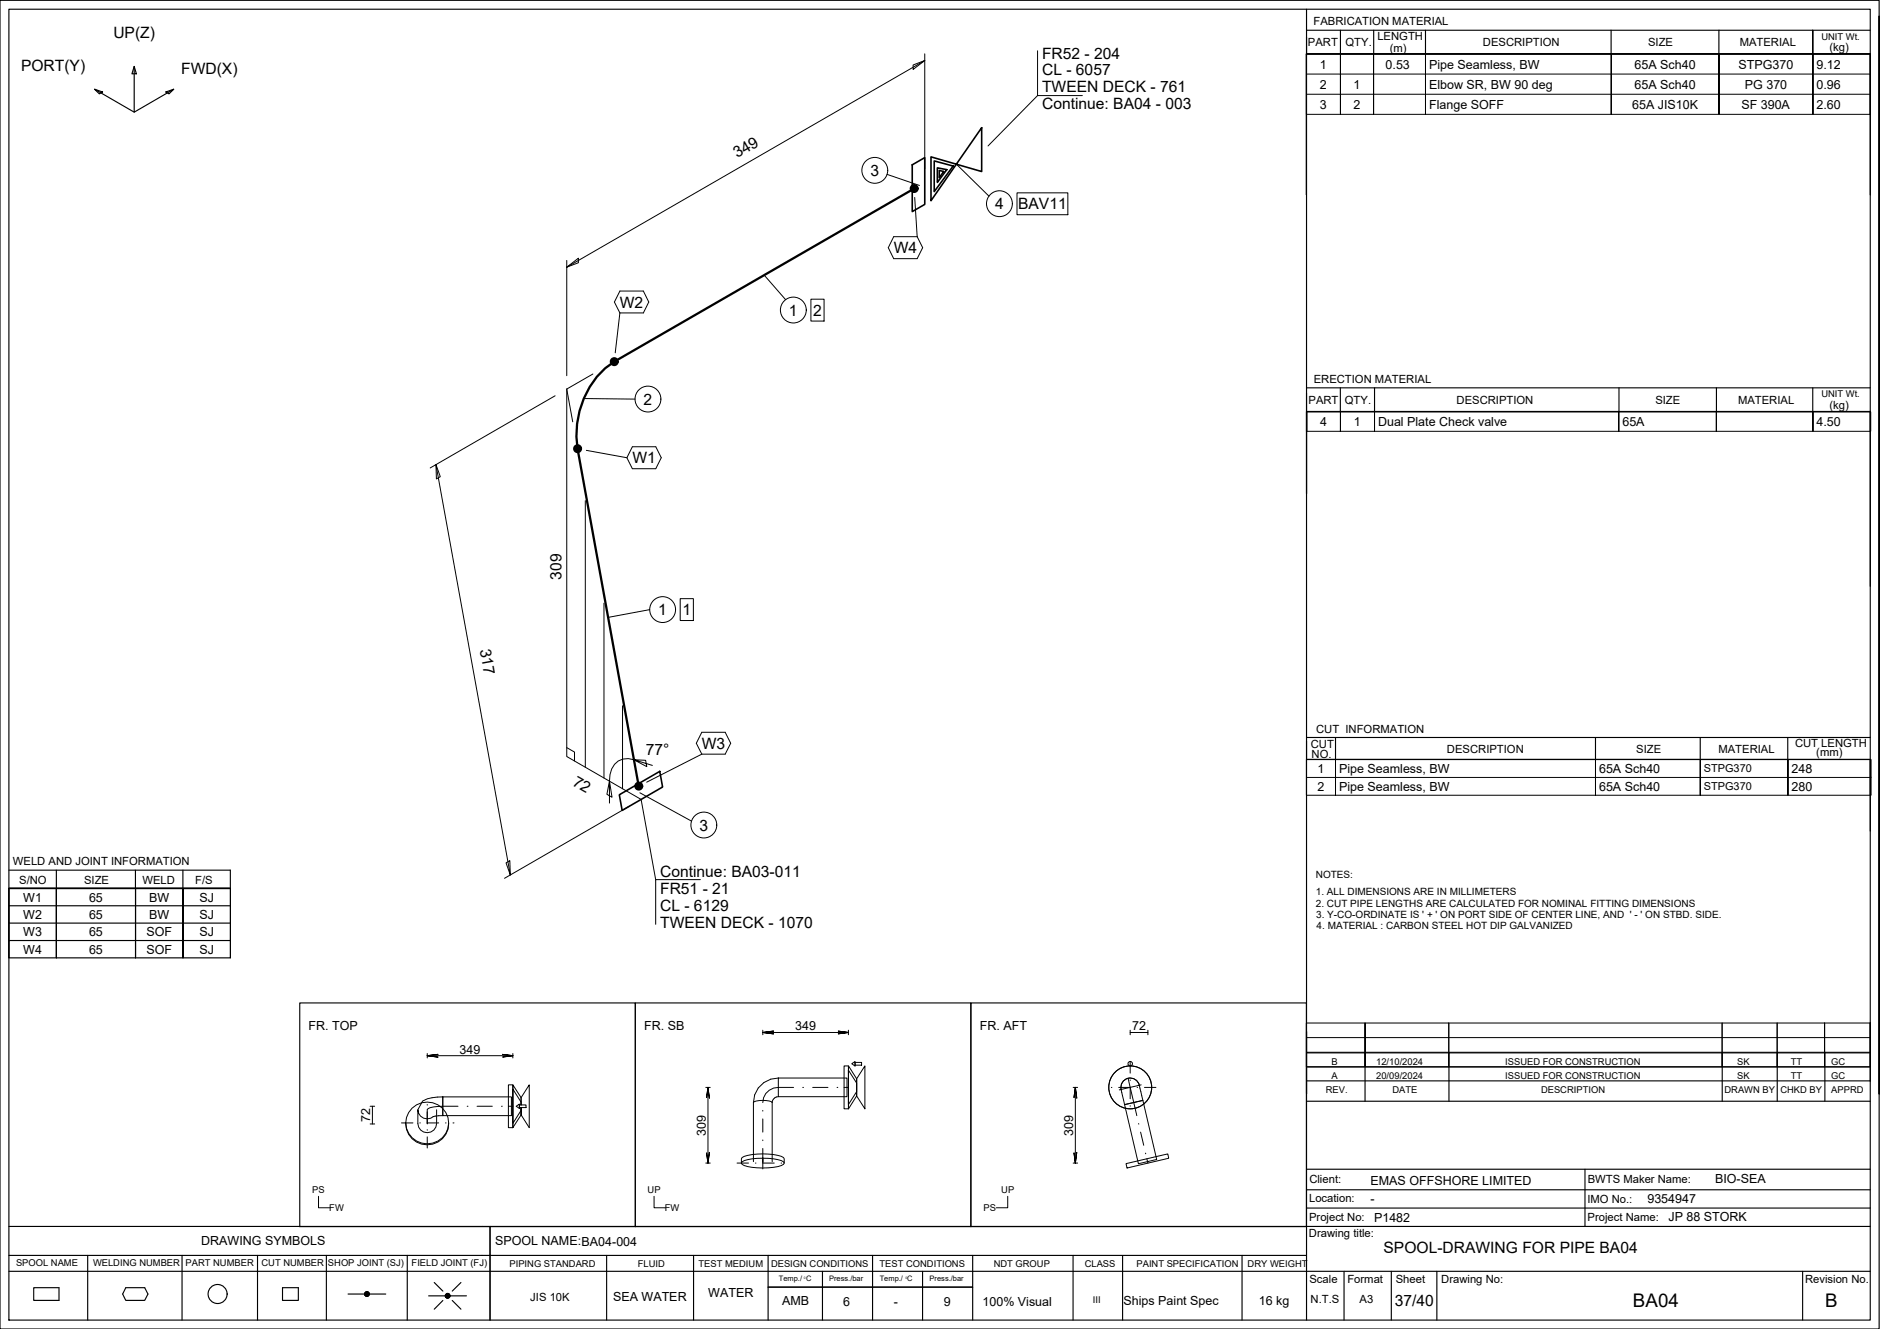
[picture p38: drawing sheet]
<svg xmlns="http://www.w3.org/2000/svg" width="420mm" height="297mm" viewBox="0 0 420 297" stroke-linecap="round" stroke-linejoin="round" font-family="sans-serif">
<defs><g id="words">
<g font-size="4.2">
<text x="365" y="292.1">BA04</text>
<text x="407.9" y="292.1">B</text>
</g>
<g font-size="3.5">
<text x="25.3" y="8.5">UP(Z)</text>
<text x="4.7" y="15.8">PORT(Y)</text>
<text x="40.5" y="16.6">FWD(X)</text>
<text x="232.9" y="16.9">CL - 6057</text>
<text x="232.9" y="13.1">FR52 - 204</text>
<text x="232.9" y="20.6">TWEEN DECK - 761</text>
<text x="232.9" y="24.3">Continue: BA04 - 003</text>
<text x="164.8" y="35.4" transform="rotate(-30 164.8 35.4)">349</text>
<text x="194.5" y="39.3">3</text>
<text x="222.4" y="46.8">4</text>
<text x="227.5" y="46.8">BAV11</text>
<text x="199.7" y="56.6">W4</text>
<text x="138.5" y="68.8">W2</text>
<text x="176.3" y="70.6">1</text>
<text x="181.7" y="70.6">2</text>
<text x="143.8" y="90.5">2</text>
<text x="141.3" y="103.6">W1</text>
<text x="125.5" y="129.5" transform="rotate(-90 125.5 129.5)">309</text>
<text x="147.1" y="137.5">1</text>
<text x="152.5" y="137.5">1</text>
<text x="107.3" y="145.2" transform="rotate(80 107.3 145.2)">317</text>
<text x="156.8" y="167.4">W3</text>
<text x="144.4" y="168.7">77°</text>
<text x="127.8" y="175.4" transform="rotate(30 127.8 175.4)">72</text>
<text x="156.3" y="185.7">3</text>
<text x="147.5" y="196.1">Continue: BA03-011</text>
<text x="147.5" y="199.8">FR51 - 21</text>
<text x="147.5" y="203.6">CL - 6129</text>
<text x="147.5" y="207.3">TWEEN DECK - 1070</text>
<text x="309.2" y="280.1">SPOOL-DRAWING FOR PIPE BA04</text>
<text x="311.7" y="291.8">37/40</text>
</g>
<g font-size="2.8">
<text x="295" y="15.3">1</text>
<text x="309.7" y="15.3">0.53</text>
<text x="319.4" y="15.3">Pipe Seamless, BW</text>
<text x="365.3" y="15.3">65A Sch40</text>
<text x="388.6" y="15.3">STPG370</text>
<text x="406" y="15.3">9.12</text>
<text x="295" y="19.8">2</text>
<text x="302.5" y="19.8">1</text>
<text x="319.4" y="19.8">Elbow SR, BW 90 deg</text>
<text x="365.3" y="19.8">65A Sch40</text>
<text x="390" y="19.8">PG 370</text>
<text x="406" y="19.8">0.96</text>
<text x="295" y="24.3">3</text>
<text x="302.5" y="24.3">2</text>
<text x="319.4" y="24.3">Flange SOFF</text>
<text x="364.8" y="24.3">65A JIS10K</text>
<text x="389.2" y="24.3">SF 390A</text>
<text x="406" y="24.3">2.60</text>
<text x="295.1" y="95.2">4</text>
<text x="302.6" y="95.2">1</text>
<text x="308" y="95.2">Dual Plate Check valve</text>
<text x="362.6" y="95.2">65A</text>
<text x="406" y="95.2">4.50</text>
<text x="294.4" y="172.7">1</text>
<text x="299.3" y="172.7">Pipe Seamless, BW</text>
<text x="357.4" y="172.7">65A Sch40</text>
<text x="400.4" y="172.7">248</text>
<text x="294.4" y="176.7">2</text>
<text x="299.3" y="176.7">Pipe Seamless, BW</text>
<text x="357.4" y="176.7">65A Sch40</text>
<text x="400.4" y="176.7">280</text>
<text x="5.2" y="201.5">W1</text>
<text x="19.9" y="201.5">65</text>
<text x="33.3" y="201.5">BW</text>
<text x="44.6" y="201.5">SJ</text>
<text x="5.2" y="205.4">W2</text>
<text x="5.2" y="209.3">W3</text>
<text x="19.9" y="205.4">65</text>
<text x="19.9" y="209.3">65</text>
<text x="32.7" y="209.3">SOF</text>
<text x="33.3" y="205.4">BW</text>
<text x="44.6" y="205.4">SJ</text>
<text x="44.6" y="209.3">SJ</text>
<text x="5.2" y="213.2">W4</text>
<text x="19.9" y="213.2">65</text>
<text x="32.7" y="213.2">SOF</text>
<text x="44.6" y="213.2">SJ</text>
<text x="69" y="230.2">FR. TOP</text>
<text x="144" y="230.2">FR. SB</text>
<text x="177.7" y="230.3">349</text>
<text x="219" y="230.2">FR. AFT</text>
<text x="253" y="230.3">72</text>
<text x="102.7" y="235.5">349</text>
<text x="82.7" y="250.8" transform="rotate(-90 82.7 250.8)">72</text>
<text x="157.7" y="253.8" transform="rotate(-90 157.7 253.8)">309</text>
<text x="239.8" y="253.8" transform="rotate(-90 239.8 253.8)">309</text>
<text x="306.3" y="265">EMAS OFFSHORE LIMITED</text>
<text x="306.3" y="268.8">-</text>
<text x="368.2" y="268.9">9354947</text>
<text x="383.3" y="264.4">BIO-SEA</text>
<text x="307.1" y="273.1">P1482</text>
<text x="372.9" y="273">JP 88 STORK</text>
<text x="45" y="278.2">DRAWING SYMBOLS</text>
<text x="110.6" y="278.3">SPOOL NAME:BA04-004</text>
<text x="137" y="290.8">SEA WATER</text>
<text x="158.3" y="290">WATER</text>
<text x="174.8" y="291.7">AMB</text>
<text x="188.5" y="291.9">6</text>
<text x="199.7" y="291.9">-</text>
<text x="210.9" y="291.8">9</text>
<text x="219.6" y="291.9">100% Visual</text>
<text x="251.1" y="291.7">Ships Paint Spec</text>
<text x="281.3" y="291.7">16 kg</text>
</g>
<g font-size="2.5">
<text x="293.6" y="5.7">FABRICATION MATERIAL</text>
<text x="292.3" y="10.3">PART</text>
<text x="300.7" y="10.3">QTY.</text>
<text x="307.8" y="8.9">LENGTH</text>
<text x="310.6" y="11.5">(m)</text>
<text x="331.4" y="10.3">DESCRIPTION</text>
<text x="368.3" y="10.3">SIZE</text>
<text x="388.8" y="10.3">MATERIAL</text>
<text x="408.9" y="11.4">(kg)</text>
<text x="293.6" y="85.7">ERECTION MATERIAL</text>
<text x="292.4" y="90.2">PART</text>
<text x="300.6" y="90.2">QTY.</text>
<text x="325.5" y="90.2">DESCRIPTION</text>
<text x="370" y="90.2">SIZE</text>
<text x="388.4" y="90.2">MATERIAL</text>
<text x="408.9" y="91.3">(kg)</text>
<text x="292.9" y="167.2">CUT</text>
<text x="294.1" y="163.9">CUT INFORMATION</text>
<text x="401.2" y="167">CUT LENGTH</text>
<text x="293.1" y="169.4">NO.</text>
<text x="323.4" y="168.3">DESCRIPTION</text>
<text x="365.7" y="168.3">SIZE</text>
<text x="384" y="168.3">MATERIAL</text>
<text x="405.9" y="169">(mm)</text>
<text x="2.9" y="193.4">WELD AND JOINT INFORMATION</text>
<text x="4.3" y="197.5">S/NO</text>
<text x="18.8" y="197.5">SIZE</text>
<text x="31.9" y="197.5">WELD</text>
<text x="43.6" y="197.5">F/S</text>
<text x="292.6" y="268.6">Location:</text>
<text x="292.6" y="264.5">Client:</text>
<text x="354.8" y="268.9">IMO No.:</text>
<text x="354.9" y="264.3">BWTS Maker Name:</text>
<text x="292.6" y="272.8">Project No:</text>
<text x="354.8" y="272.8">Project Name:</text>
<text x="292.5" y="276.4">Drawing title:</text>
<text x="292.7" y="286.7">Scale</text>
<text x="301.1" y="286.7">Format</text>
<text x="311.9" y="286.7">Sheet</text>
<text x="322.1" y="286.7">Drawing No:</text>
<text x="403.4" y="286.7">Revision No.</text>
<text x="118.5" y="290.8">JIS 10K</text>
<text x="292.9" y="291.3">N.T.S</text>
<text x="303.9" y="291.3">A3</text>
</g>
<g font-size="2.4">
<text x="380.8" y="172.6">STPG370</text>
<text x="380.8" y="176.6">STPG370</text>
</g>
<g font-size="2.2">
<text x="294.1" y="196.3">NOTES:</text>
<text x="294.1" y="200">1. ALL DIMENSIONS ARE IN MILLIMETERS</text>
<text x="294.1" y="202.7">2. CUT PIPE LENGTHS ARE CALCULATED FOR NOMINAL FITTING DIMENSIONS</text>
<text x="294.2" y="205.1">3. Y-CO-ORDINATE IS ' + ' ON PORT SIDE OF CENTER LINE, AND ' - ' ON STBD. SIDE.</text>
<text x="294.3" y="207.7">4. MATERIAL : CARBON STEEL HOT DIP GALVANIZED</text>
</g>
<g font-size="2.1">
<text x="407.1" y="8.9">UNIT Wt.</text>
<text x="407.1" y="88.8">UNIT Wt.</text>
<text x="297.6" y="238.1">B</text>
<text x="307.6" y="238.1">12/10/2024</text>
<text x="336.4" y="238.1">ISSUED FOR CONSTRUCTION</text>
<text x="388.3" y="238.1">SK</text>
<text x="400.2" y="238.1">TT</text>
<text x="409.3" y="238.1">GC</text>
<text x="296.3" y="244.4">REV.</text>
<text x="297.6" y="241.2">A</text>
<text x="307.6" y="241.2">20/09/2024</text>
<text x="311.2" y="244.4">DATE</text>
<text x="336.4" y="241.2">ISSUED FOR CONSTRUCTION</text>
<text x="344.4" y="244.4">DESCRIPTION</text>
<text x="385.4" y="244.4">DRAWN BY</text>
<text x="388.3" y="241.2">SK</text>
<text x="397.9" y="244.4">CHKD BY</text>
<text x="400.2" y="241.2">TT</text>
<text x="409.3" y="244.4">APPRD</text>
<text x="409.3" y="241.2">GC</text>
<text x="69.8" y="266.7">PS</text>
<text x="144.7" y="266.7">UP</text>
<text x="223.8" y="266.7">UP</text>
<text x="73.6" y="270.7">FW</text>
<text x="148.6" y="270.7">FW</text>
<text x="219.8" y="270.7">PS</text>
<text x="3.6" y="283">SPOOL NAME</text>
<text x="20.8" y="282.9">WELDING NUMBER</text>
<text x="41.5" y="282.9">PART NUMBER</text>
<text x="58.4" y="282.9">CUT NUMBER</text>
<text x="73.3" y="282.9">SHOP JOINT (SJ)</text>
<text x="92" y="283">FIELD JOINT (FJ)</text>
<text x="113.9" y="283.1">PIPING STANDARD</text>
<text x="142.6" y="283.1">FLUID</text>
<text x="156.1" y="283.1">TEST MEDIUM</text>
<text x="172.3" y="283.1">DESIGN CONDITIONS</text>
<text x="196.6" y="283.1">TEST CONDITIONS</text>
<text x="222.1" y="283.1">NDT GROUP</text>
<text x="242.4" y="283.1">CLASS</text>
<text x="254" y="283.1">PAINT SPECIFICATION</text>
<text x="278.8" y="283.1">DRY WEIGHT</text>
<text x="244.2" y="291.3">III</text>
</g>
<g font-size="1.7">
<text x="174.1" y="286.4">Temp./ C</text>
<text x="185.3" y="286.4">Press./bar</text>
<text x="196.6" y="286.4">Temp./ C</text>
<text x="207.8" y="286.4">Press./bar</text>
</g>
<g font-size=".7">
<text x="179.7" y="285.8">0</text>
<text x="202.4" y="285.8">0</text>
</g>
</g></defs>
<g fill="none" stroke="#000" stroke-width=".22">
<path d="M204.1 14.5l2.6-1-2.6 2zM206.7 13.5l-80 46.2M206.7 12v25.8M231.9 11.4v10h10M292 12.1h126v13.5h-126zM292 16.6h126M292 12.1v13.5M299.6 12.1v13.5v-13.5M307 12.1v13.5v-13.5M318.6 12.1v13.5v-13.5M360.1 12.1v13.5v-13.5M384.2 12.1v13.5v-13.5"/>
<path d="M405.2 12.1v13.5v-13.5M418 12.1v13.5M198.2 39l7.3 2.5M213.7 36.7l7.3 7.1M231.9 21.4l-11.1 11.2M292 21.1h126M126.7 59.7l2.6-2v1zM126.7 58.2v25.8M199.7 52.9h5.3l1.2 2.5-1.2 2.4h-5.3l-1.2-2.4zM204.4 44.1l.6 8.8M227.3 43.1h11.4v4.9h-11.4zM138.5 65.1h5.3l1.2 2.4-1.2 2.4h-5.3l-1.2-2.4z"/>
<path d="M138.5 69.9l-1 9M170.8 61.5l4.8 5.5M181.2 66.9h3v4.9h-3zM124.1 88.5l-28 16.1M126.7 87v82.1l16.6 9.6 3.2 17.9M126.7 87l1.3 7.3M130.5 89.1l11.4 .1M132.5 83.6l-5.8 3.4M141.3 99.9h5.3l1.2 2.4-1.2 2.5h-5.3l-1.2-2.5zM292 92.1h126.1v4.3h-126.1zM292.1 92.1v4.3M299.6 92.1v4.3v-4.3"/>
<path d="M307.2 92.1v4.3v-4.3M361.8 92.1v4.3v-4.3M383.6 92.1v4.3v-4.3M405.2 92.1v4.3v-4.3M418 92.1v4.3M97.4 103.9l1 2.6-.9 .5zM97.4 103.9l16.6 91.6M130.8 111.9v59.6M131 100.7l9.1 1.6M135 134.8v39.1M145.2 136.3l-9.3 1.7M152 133.8h3v4.9h-3z"/>
<path d="M139.1 157.7v18.6M126.7 167.1l1.7 1v2M143 177.2l11.5 6.3M145.8 171.1l-4.1-1.3 2.8 1.6-.2-1.5-2.6-.1a3.9 3.9 0 0 0-5.4 3.3l-.1 1.5 .6 3.6-1.2-.7 .6-2.9v4.9M156.8 163.7h5.3l1.2 2.4-1.2 2.5h-5.3l-1.2-2.5zM156.8 168.6l-12.3 6.2M292 169.8h126.2v7.9h-126.2zM292 169.8v7.9M292 173.8h126.2M298.5 169.8v7.9v-7.9M356.6 169.8v7.9v-7.9M380 169.8v7.9v-7.9"/>
<path d="M399.6 169.8v7.9v-7.9M418 169.8v7.9M113.1 192.9l.8-.6 .1 3.2zM140.7 180.2l-27.9 16.1M156.5 196.6h-10v10M95.5 236l2.4 .3-2.4-.3 2.4-.3zM95.5 235.5v1M95.5 236h19.1M112.2 235.7l2.4 .3-2.4 .3 2.4-.3zM114.6 235.5v1M170.5 230.8l2.4-.4-2.4 .4 2.4 .3-2.4-.3h19.1M170.5 230.3v1"/>
<path d="M187.2 230.4l2.4 .4-2.4 .3 2.4-.3zM188.6 238.2h1v9.6h-1zM189.6 239.2l1.9 2.9v1.9l-1.9 2.9zM189.6 230.3v1M189.6 238.2l1.9 2.9v3.8l-1.9 2.9zM190.4 237.8l.7-.5v1zM191.1 237.5h1.5v.6h-1.5zM193.3 238.2v9.6l-1.8-2.9v-3.8zM252.6 238.2a.5 .5 0 0 1-.4-.7 .5 .5 0 0 1 .8 0 .5 .5 0 0 1-.4 .7M252.6 230.3v1M252.6 237.3v2.5M252.6 230.8h3.9"/>
<path d="M256.5 230.3v1M292 228.6h126v9.8h-126zM292 228.6v9.8M292 235.2h126M292 231.9h126M305.1 228.6v9.8v-9.8M323.8 228.6v9.8M384.9 228.6v9.8M397.2 228.6v9.8M407.8 228.6v9.8v-9.8M418 228.6v9.8M82.7 247.3h1"/>
<path d="M82.7 251.2h1M83.2 247.3v3.9M89.7 251h2.6M90.7 251a4.8 4.8 0 0 0 4.8 4.9 4.8 4.8 0 0 0 4.8-4.9M92.1 247.7a4.7 4.7 0 0 1 7.7 1.4 4.7 4.7 0 0 1-4.3 6.6 4.7 4.7 0 0 1-4.4-2.9 4.7 4.7 0 0 1 1-5.1zM93.8 251h.1M95.5 246.9v.1M95.5 252.5v.1M95.5 254.1v2.5M95.5 251h2.5M97.6 248v3.1a2.1 2.1 0 0 1-2.1 2.1 2.1 2.1 0 0 1-2.1-2.1v-3.1a2.08 2.08 0 0 0 1.2 1.9 2.08 2.08 0 0 0 2.2-.3M99 245.2a9 9 0 0 0-4.6 .9l-1 1.9"/>
<path d="M99 245.2v4.2l-2.2 .2M99 245.2h15.3v4.2h-15.3zM99.6 251h.1M101.2 251h.1M102.4 247.3a21.2 21.2 0 0 0-6.3 .3l-.6 .4v3.2M104.4 247.3h.2M106.6 247.3h3.4M112.1 247.3h.1M113.6 242.5h1v9.5h-1zM113.6 247.3h1M114.6 242.5l1.9 2.8 1.8-2.8v9.5l-1.8-2.8-1.9 2.8zM115.4 247.3l.7-.5v.9z"/>
<path d="M116.1 247h1.5v.6h-1.5zM116.4 246.3l-1.8-2.9v7.7l1.8-2.9v-.6M116.5 247.6v1.6v-1.6M116.5 245.3v1.7M157.7 260h1M157.7 243h1M157.9 257.6l.3 2.4 .3-2.4-.3 2.4zM158.2 243l-.3 2.4 .3-2.4 .3 2.4zM158.2 243v17M164.7 260h2.6M165.7 260v-1l.1-.3a13.4 13.4 0 0 1 9.3 0l.2 .3v1M165.8 259.7a13.8 13.8 0 0 1 9.3 0l.2 .3a2.74 2.74 0 0 1-2.4 .9l-2.4 .2a10.3 10.3 0 0 1-4.7-.9l-.1-.2z"/>
<path d="M168.4 246.4a4.8 4.8 0 0 1 4.2 0M168.4 246.4v13.2M168.8 260h.2M170.5 248.2v.1M170.5 250.1v2.9M170.5 254.8v.1M170.5 256.7v4.6M170.5 260h2.5M172.6 246.4v13.2M173.9 240.9h15.4v4.2h-15.4zM173.9 245.1a1.38 1.38 0 0 0-1.3 1.3M173.9 240.9a5.5 5.5 0 0 0-5.5 5.5"/>
<path d="M174.6 260h.1M177.4 243h-3.5a3.4 3.4 0 0 0-3.4 3.4M179.4 243h.2M181.6 243h3.4M187.1 243h.1M188.6 243h1M239.8 260h1M239.8 243h1M240 257.6l.3 2.4 .3-2.4-.3 2.4zM240.3 243l-.3 2.4 .3-2.4 .3 2.4zM240.3 243v17M248.4 243h.1"/>
<path d="M250 243h2.6M250.6 243.5a2.12 2.12 0 0 1 1.9-2.5 2.12 2.12 0 0 1 2.3 2.2l.6 2.7-4.1 1-.8-3.4M251.3 246.9l4.1-1 3.1 13.3-4.1 .9zM252.1 241l.5 2M252.6 243l1.5 6.4M252.6 241.4v.1M252.6 243v2.6M252.6 247.1v.2M254.1 243h.2M254.5 251.1v.2M254.9 253l.7 3M255 242.5l-4.9 1.1"/>
<path d="M255.8 243h2.5M256 257.7l.1 .2M256.3 259l.2 1M256.5 259.6h.1M71.2 267.4v2.5h2.6M146.2 267.4v2.5h2.6M225.2 267.4v2.5h-2.5M251.7 260.1l9.3-2.2 .2 1-9.3 2.2z"/>
<circle cx="195.5" cy="38.1" r="2.89"/>
<circle cx="223.4" cy="45.5" r="2.89"/>
<circle cx="177.3" cy="69.3" r="2.89"/>
<circle cx="144.8" cy="89.2" r="2.89"/>
<circle cx="148.1" cy="136.2" r="2.89"/>
<circle cx="157.3" cy="184.4" r="2.89"/>
<circle cx="252.6" cy="243" r="4.8"/>
</g>
<g fill="none" stroke="#000" stroke-width=".25">
<path d="M0 .1h420v296.9h-420zM2 2.1h416v292.9h-416zM21.1 19.9l1.8 .7-.7 .4zM21.1 19.9l8.9 5.2M30 14.8l.5 1.7h-1zM30 14.8v10.3l8.8-5.2M292 2.1v292.9M292 6.8h126M299.6 6.8v5.3M307 6.8v5.3M318.6 6.8v5.3M360.1 6.8v5.3"/>
<path d="M384.2 6.8v5.3M405.1 6.8v5.3v-5.3M418 12.1h-126v31.5v-31.5h126v31.5M420 3.6v240.9v-240.9M37.1 20.6l1.7-.7-1 1.1zM292 92v18.3v-18.3h126zM292 86.7h126M299.6 86.7v5.3M307.2 86.7v5.3M361.8 86.7v5.3M383.6 86.7v5.3M405.1 86.7v5.2"/>
<path d="M418 92.1v38.9M292 169.7l126 .1v15.9M292 164.8h126M298.5 164.8v4.9M356.6 164.8v4.9M380 164.8v4.9M399.5 164.8v4.9M2 198.6h49.5v15.5h-49.5zM2 198.6v15.5M2 194.5h49.5v4.1h-49.5M12.6 198.6v15.5v-15.5M12.6 194.5v4.1"/>
<path d="M30.3 194.5v4.1M30.3 198.6v15.5v-15.5M40.9 194.5v4.1M40.9 198.6v15.5v-15.5M51.5 198.6h-49.5h49.5M51.5 198.6v15.5M2 210.2h49.5M2 206.3h49.5M2 202.4h49.5M67 224.2h75v50h-75zM142 224.2h75v50h-75zM217 224.2h75v50h-75z"/>
<path d="M292 230.6v13.9v-13.9M292 238.4h126M292 235.3h126M305.1 235.3v10.8M323.8 235.3v10.8M384.9 235.3v10.8M397.2 235.3v10.8M407.8 235.3v10.8M418 228.5v13.1M292 246.1h126M292 241.6h126M2 274.1h416"/>
<path d="M109.5 274.1v20.9M292 261.3h126M292 270h126M292 265.9h126M354.2 261.3v12.8M2 284.1h416M2 280.6h290M7.5 287.8h5.7v2.8h-5.7zM19.6 280.6v14.4M28.1 287.8h4.2l.8 1.4-.8 1.4h-4.2l-.7-1.4zM40.7 280.6v14.4M57.6 280.6v14.4"/>
<path d="M63.1 287.8h3.6v2.8h-3.6zM72.9 280.6v14.4M77.8 289.2h3.7M81.7 288.8l-.1 .2M81.9 288.7l-.4 .4M82 288.7l-.5 .6M82.1 288.7l-.6 .7M82.2 288.8l-.7 .6M82.3 288.8l-.7 .7M82.3 288.8l-.7 .8M82.4 288.9l-.7 .7M82.4 289l-.7 .7"/>
<path d="M82.5 289l-.7 .7M82.5 289.5l-.3 .2M82.5 289.1l-.6 .6M82.5 289.2l-.5 .5M82.5 289.3l-.4 .4M82.5 289.2h3.7M91 280.6v14.4M95.8 289.6h3.7M97 286.6l2 2M99 290.7l-2 1.9M99.9 289.1l-.3 .3M100 289.1l-.5 .5"/>
<path d="M100.1 289.1l-.6 .6M100.2 289.1l-.7 .7M100.2 289.2l-.6 .6M100.3 289.2l-.7 .7M100.4 289.2l-.7 .8M100.4 289.3l-.7 .7M100.5 289.4l-.7 .7M100.5 289.9l-.1 .1M100.5 289.5l-.6 .6M100.5 289.7l-.4 .4M100.6 289.6h3.6M100.6 289.6l-.6 .5"/>
<path d="M101.1 290.7l1.9 1.9M103 286.6l-1.9 2M135.6 280.6v14.4M155 280.6v14.4M171.7 287.7h45.7M171.7 280.6v14.4M183.8 284.1v10.9M195 280.6v14.4M206.2 284.1v10.9M217.4 280.6v14.4M239.8 280.6v14.4M250.9 280.7v14.3"/>
<path d="M277.6 280.6v14.4M300.4 284.1v10.9M310.9 284.1v10.9M321.1 284.1v10.9M402.9 284.1v10.9"/>
<circle cx="48.6" cy="289.2" r="2.13"/>
<circle cx="82" cy="289.2" r=".54"/>
<circle cx="100" cy="289.6" r=".54"/>
</g>
<path d="M203.9 36.8l2.8-1.6v10.5l-2.8 1.6zM208.1 35.1v9.8l11.3-16.4v9.8zM208.8 36l4.2 1.1-4.2 5.7zM209.5 37.5l2.1 .4-2.1 2.9zM209.9 38.1l1 .2-1 1.4zM138.4 177.6l9-5.2 .7 3.5-9.1 5.2z" fill="none" stroke="#000" stroke-width=".36"/>
<g fill="none" stroke="#000" stroke-width=".51">
<path d="M204.3 42.1l-67 38.7a19.7 19.7 0 0 0-8.2 19.5l13.6 75.4"/>
<circle cx="204.3" cy="42.1" r=".75"/>
<circle cx="204.3" cy="42.1" r=".37"/>
<circle cx="137.3" cy="80.8" r=".75"/>
<circle cx="137.3" cy="80.8" r=".37"/>
<circle cx="129.1" cy="100.3" r=".75"/>
<circle cx="129.1" cy="100.3" r=".37"/>
<circle cx="142.8" cy="175.7" r=".75"/>
<circle cx="142.8" cy="175.7" r=".37"/>
</g>
<path d="M192.4 35v6.2M220.3 42.4v6.2M227.1 42.9v5.3M174.2 66.2v6.2M181 66.7v5.3M141.7 86.1v6.2M145 133.2v6.1M151.8 133.6v5.3M154.2 181.3v6.2" fill="none" stroke="#fff" stroke-width=".22"/>
<g fill="#fff" stroke="#fff" stroke-width=".22">
<path d="M141.7 92.3h6.2v-6.2zM141.7 86.1h6.2l-6.2 6.2z"/>
<path d="M151.2 133.2l-6.2 6.1h6.2zM145 133.2h6.2l-6.2 6.1z"/>
<path d="M160.4 181.3l-6.2 6.2h6.2zM154.2 181.3h6.2l-6.2 6.2z"/>
<path d="M180.4 66.2l-6.2 6.2h6.2zM174.2 66.2h6.2l-6.2 6.2z"/>
<path d="M192.4 41.2h6.2v-6.2zM192.4 35h6.2l-6.2 6.2z"/>
<path d="M226.5 42.4l-6.2 6.2h6.2zM220.3 42.4h6.2l-6.2 6.2z"/>
<path d="M155.2 133.6l-3.4 5.3h3.4zM151.8 133.6h3.4l-3.4 5.3z"/>
<path d="M184.4 66.7l-3.4 5.3h3.4zM181 66.7h3.4l-3.4 5.3z"/>
<path d="M227.1 48.2h11.7v-5.3zM227.1 42.9h11.7l-11.7 5.3z"/>
</g>
<use href="#words"/>
</svg>
